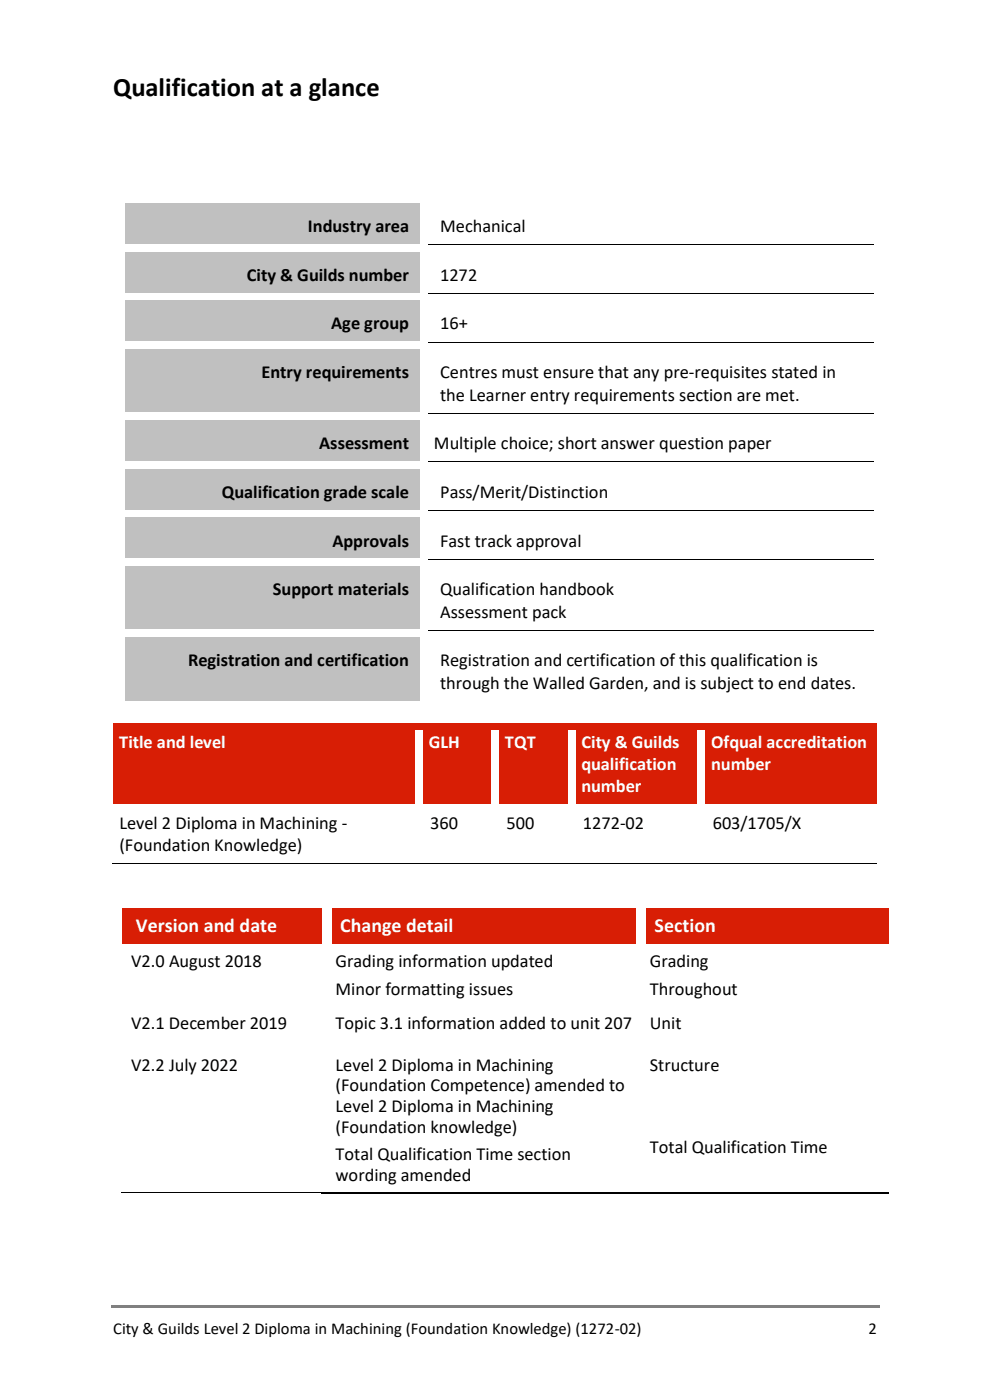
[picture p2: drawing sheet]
<svg xmlns="http://www.w3.org/2000/svg" width="210mm" height="297mm" viewBox="0 0 210 297" stroke-linecap="round" stroke-linejoin="round" font-family="sans-serif">
<defs><g id="words">
<text font-size="5.6" x="24" y="20.4">Qualification at a glance</text>
<g font-size="4.2" fill="#fff">
<text x="28.8" y="197.8">Version and date</text>
<text x="72.2" y="197.8">Change detail</text>
<text x="138.9" y="197.8">Section</text>
</g>
<g font-size="3.9">
<text x="65.3" y="49.2">Industry area</text>
<text x="93.4" y="49.2">Mechanical</text>
<text x="52.4" y="59.6">City &amp; Guilds number</text>
<text x="93.4" y="59.6">1272</text>
<text x="70.2" y="69.9">Age group</text>
<text x="93.4" y="69.9">16+</text>
<text x="55.5" y="80.2">Entry requirements</text>
<text x="93.4" y="80.2">Centres must ensure that any pre-requisites stated in</text>
<text x="93.4" y="85">the Learner entry requirements section are met.</text>
<text x="67.7" y="95.3">Assessment</text>
<text x="92.1" y="95.3">Multiple choice; short answer question paper</text>
<text x="47.1" y="105.6">Qualification grade scale</text>
<text x="93.4" y="105.6">Pass/Merit/Distinction</text>
<text x="70.5" y="116">Approvals</text>
<text x="93.4" y="116">Fast track approval</text>
<text x="57.9" y="126.3">Support materials</text>
<text x="93.4" y="126.3">Qualification handbook</text>
<text x="93.4" y="131">Assessment pack</text>
<text x="39.9" y="141.4">Registration and certification</text>
<text x="93.4" y="141.4">Registration and certification of this qualification is</text>
<text x="93.4" y="146.1">through the Walled Garden, and is subject to end dates.</text>
<text x="25.3" y="175.8">Level 2 Diploma in Machining -</text>
<text x="91.2" y="175.8">360</text>
<text x="107.5" y="175.8">500</text>
<text x="123.6" y="175.8">1272-02</text>
<text x="151.2" y="175.8">603/1705/X</text>
<text x="25.3" y="180.5">(Foundation Knowledge)</text>
<text x="27.8" y="205.2">V2.0 August 2018</text>
<text x="71.2" y="205.2">Grading information updated</text>
<text x="137.9" y="205.2">Grading</text>
<text x="71.2" y="211">Minor formatting issues</text>
<text x="137.9" y="211">Throughout</text>
<text x="27.8" y="218.2">V2.1 December 2019</text>
<text x="71.2" y="218.2">Topic 3.1 information added to unit 207</text>
<text x="137.9" y="218.2">Unit</text>
<text x="27.8" y="227.1">V2.2 July 2022</text>
<text x="71.2" y="227.1">Level 2 Diploma in Machining</text>
<text x="137.9" y="227.1">Structure</text>
<text x="71.2" y="231.5">(Foundation Competence) amended to</text>
<text x="71.2" y="235.9">Level 2 Diploma in Machining</text>
<text x="71.2" y="240.4">(Foundation knowledge)</text>
<text x="137.9" y="244.6">Total Qualification Time</text>
<text x="71.2" y="246.2">Total Qualification Time section</text>
<text x="71.2" y="250.6">wording amended</text>
</g>
<g font-size="3.9" fill="#fff">
<text x="25.3" y="158.6">Title and level</text>
<text x="90.9" y="158.6">GLH</text>
<text x="107.1" y="158.6">TQT</text>
<text x="123.3" y="158.6">City &amp; Guilds</text>
<text x="150.9" y="158.6">Ofqual accreditation</text>
<text x="123.3" y="163.3">qualification</text>
<text x="150.9" y="163.3">number</text>
<text x="123.3" y="168">number</text>
</g>
<g font-size="3.5">
<text x="24" y="282.9">City &amp; Guilds Level 2 Diploma in Machining (Foundation Knowledge) (1272-02)</text>
<text x="184.3" y="282.9">2</text>
</g>
</g></defs>
<path d="M23.5 276.9h163.1v.5h-163.1z" fill-rule="evenodd" fill="#808080"/>
<g fill="#c0c0c0">
<path d="M26.6 43.1h62.7v8.7h-62.7z" fill-rule="evenodd"/>
<path d="M28.5 45.6h59.6v4.7h-59.6z" fill-rule="evenodd"/>
<path d="M26.6 43.1h62.7v2.5h-62.7z" fill-rule="evenodd"/>
</g>
<path d="M89.3 43.1h1.5v2.5h-1.5z" fill-rule="evenodd" fill="#fff"/>
<path d="M26.6 50.3h63.5v1.5h-63.5z" fill-rule="evenodd" fill="#c0c0c0"/>
<path d="M89.3 45.6h1.5v6.2h-1.5z" fill-rule="evenodd" fill="#fff"/>
<g fill="#c0c0c0">
<path d="M26.6 53.4h62.7v8.7h-62.7z" fill-rule="evenodd"/>
<path d="M28.5 55.9h59.6v4.7h-59.6z" fill-rule="evenodd"/>
</g>
<path d="M26.6 51.8h62.7v1.6h-62.7z" fill-rule="evenodd" fill="#fff"/>
<path d="M26.6 53.4h62.7v2.5h-62.7z" fill-rule="evenodd" fill="#c0c0c0"/>
<path d="M89.3 51.8h1.5v4.1h-1.5z" fill-rule="evenodd" fill="#fff"/>
<path d="M90.8 51.9h94.5" fill="none" stroke="#000" stroke-width=".21"/>
<path d="M26.6 60.6h63.5v1.5h-63.5z" fill-rule="evenodd" fill="#c0c0c0"/>
<path d="M89.3 55.9h1.5v6.3h-1.5z" fill-rule="evenodd" fill="#fff"/>
<g fill="#c0c0c0">
<path d="M26.6 63.7h62.7v8.7h-62.7z" fill-rule="evenodd"/>
<path d="M28.5 66.2h59.6v4.8h-59.6z" fill-rule="evenodd"/>
</g>
<path d="M26.6 62.2h62.7v1.5h-62.7z" fill-rule="evenodd" fill="#fff"/>
<path d="M26.6 63.7h62.7v2.6h-62.7z" fill-rule="evenodd" fill="#c0c0c0"/>
<path d="M89.3 62.2h1.5v4.1h-1.5z" fill-rule="evenodd" fill="#fff"/>
<path d="M90.8 62.2h94.5" fill="none" stroke="#000" stroke-width=".21"/>
<path d="M26.6 71h63.5v1.4h-63.5z" fill-rule="evenodd" fill="#c0c0c0"/>
<path d="M89.3 66.3h1.5v6.2h-1.5z" fill-rule="evenodd" fill="#fff"/>
<g fill="#c0c0c0">
<path d="M26.6 74h62.7v13.5h-62.7z" fill-rule="evenodd"/>
<path d="M28.5 76.5h59.6v4.8h-59.6z" fill-rule="evenodd"/>
</g>
<path d="M26.6 72.5h62.7v1.5h-62.7z" fill-rule="evenodd" fill="#fff"/>
<path d="M26.6 74h62.7v2.6h-62.7z" fill-rule="evenodd" fill="#c0c0c0"/>
<path d="M89.3 72.5h1.5v4.1h-1.5z" fill-rule="evenodd" fill="#fff"/>
<path d="M90.8 72.6h94.5" fill="none" stroke="#000" stroke-width=".21"/>
<path d="M26.6 86h63.5v1.5h-63.5z" fill-rule="evenodd" fill="#c0c0c0"/>
<path d="M89.3 76.6h1.5v11h-1.5z" fill-rule="evenodd" fill="#fff"/>
<g fill="#c0c0c0">
<path d="M26.6 89.1h62.7v8.7h-62.7z" fill-rule="evenodd"/>
<path d="M28.5 91.6h59.6v4.8h-59.6z" fill-rule="evenodd"/>
</g>
<path d="M26.6 87.6h62.7v1.5h-62.7z" fill-rule="evenodd" fill="#fff"/>
<path d="M26.6 89.1h62.7v2.6h-62.7z" fill-rule="evenodd" fill="#c0c0c0"/>
<path d="M89.3 87.6h1.5v4.1h-1.5z" fill-rule="evenodd" fill="#fff"/>
<path d="M90.8 87.6h94.5" fill="none" stroke="#000" stroke-width=".21"/>
<path d="M26.6 96.4h63.5v1.4h-63.5z" fill-rule="evenodd" fill="#c0c0c0"/>
<path d="M89.3 91.7h1.5v6.2h-1.5z" fill-rule="evenodd" fill="#fff"/>
<g fill="#c0c0c0">
<path d="M26.6 99.5h62.7v8.7h-62.7z" fill-rule="evenodd"/>
<path d="M28.5 102h59.6v4.7h-59.6z" fill-rule="evenodd"/>
</g>
<path d="M26.6 97.9h62.7v1.6h-62.7z" fill-rule="evenodd" fill="#fff"/>
<path d="M26.6 99.5h62.7v2.5h-62.7z" fill-rule="evenodd" fill="#c0c0c0"/>
<path d="M89.3 97.9h1.5v4.1h-1.5z" fill-rule="evenodd" fill="#fff"/>
<path d="M90.8 98h94.5" fill="none" stroke="#000" stroke-width=".21"/>
<path d="M26.6 106.7h63.5v1.5h-63.5z" fill-rule="evenodd" fill="#c0c0c0"/>
<path d="M89.3 102h1.5v6.2h-1.5z" fill-rule="evenodd" fill="#fff"/>
<g fill="#c0c0c0">
<path d="M26.6 109.8h62.7v8.7h-62.7z" fill-rule="evenodd"/>
<path d="M28.5 112.3h59.6v4.7h-59.6z" fill-rule="evenodd"/>
</g>
<path d="M26.6 108.2h62.7v1.6h-62.7z" fill-rule="evenodd" fill="#fff"/>
<path d="M26.6 109.8h62.7v2.5h-62.7z" fill-rule="evenodd" fill="#c0c0c0"/>
<path d="M89.3 108.2h1.5v4.1h-1.5z" fill-rule="evenodd" fill="#fff"/>
<path d="M90.8 108.3h94.5" fill="none" stroke="#000" stroke-width=".21"/>
<path d="M26.6 117h63.5v1.5h-63.5z" fill-rule="evenodd" fill="#c0c0c0"/>
<path d="M89.3 112.3h1.5v6.3h-1.5z" fill-rule="evenodd" fill="#fff"/>
<g fill="#c0c0c0">
<path d="M26.6 120.1h62.7v13.5h-62.7z" fill-rule="evenodd"/>
<path d="M28.5 122.6h59.6v4.8h-59.6z" fill-rule="evenodd"/>
</g>
<path d="M26.6 118.6h62.7v1.5h-62.7z" fill-rule="evenodd" fill="#fff"/>
<path d="M26.6 120.1h62.7v2.6h-62.7z" fill-rule="evenodd" fill="#c0c0c0"/>
<path d="M89.3 118.6h1.5v4.1h-1.5z" fill-rule="evenodd" fill="#fff"/>
<path d="M90.8 118.6h94.5" fill="none" stroke="#000" stroke-width=".21"/>
<path d="M26.6 132.1h63.5v1.4h-63.5z" fill-rule="evenodd" fill="#c0c0c0"/>
<path d="M89.3 122.7h1.5v10.9h-1.5z" fill-rule="evenodd" fill="#fff"/>
<g fill="#c0c0c0">
<path d="M26.6 135.2h62.7v13.4h-62.7z" fill-rule="evenodd"/>
<path d="M28.5 137.7h59.6v4.7h-59.6z" fill-rule="evenodd"/>
</g>
<path d="M26.6 133.6h62.7v1.5h-62.7z" fill-rule="evenodd" fill="#fff"/>
<path d="M26.6 135.1h62.7v2.6h-62.7z" fill-rule="evenodd" fill="#c0c0c0"/>
<path d="M89.3 133.6h1.5v4.1h-1.5z" fill-rule="evenodd" fill="#fff"/>
<path d="M90.8 133.7h94.5" fill="none" stroke="#000" stroke-width=".21"/>
<path d="M26.6 147.2h63.5v1.4h-63.5z" fill-rule="evenodd" fill="#c0c0c0"/>
<path d="M89.3 137.7h1.5v10.9h-1.5z" fill-rule="evenodd" fill="#fff"/>
<g fill="#d81e05">
<path d="M24 153.4h64.1v17.2h-64.1z" fill-rule="evenodd"/>
<path d="M24 154.9h64.1v4.8h-64.1z" fill-rule="evenodd"/>
<path d="M89.7 153.4h14.6v17.2h-14.6z" fill-rule="evenodd"/>
<path d="M89.7 154.9h14.6v4.8h-14.6z" fill-rule="evenodd"/>
<path d="M105.9 153.4h14.6v17.2h-14.6z" fill-rule="evenodd"/>
<path d="M105.9 154.9h14.6v4.8h-14.6z" fill-rule="evenodd"/>
<path d="M122.1 153.4h25.9v17.2h-25.9z" fill-rule="evenodd"/>
<path d="M122.1 154.9h25.9v4.8h-25.9z" fill-rule="evenodd"/>
<path d="M122.1 159.7h25.9v4.7h-25.9z" fill-rule="evenodd"/>
<path d="M122.1 164.4h25.9v4.7h-25.9z" fill-rule="evenodd"/>
<path d="M149.6 153.4h36.4v17.2h-36.4z" fill-rule="evenodd"/>
<path d="M149.6 154.9h36.4v4.8h-36.4z" fill-rule="evenodd"/>
<path d="M149.6 159.7h36.4v4.7h-36.4z" fill-rule="evenodd"/>
<path d="M24 153.4h64.1v1.5h-64.1z" fill-rule="evenodd"/>
</g>
<path d="M88.1 153.4h1.5v1.5h-1.5z" fill-rule="evenodd" fill="#fff"/>
<path d="M88.1 153.4h16.2v1.5h-16.2z" fill-rule="evenodd" fill="#d81e05"/>
<path d="M104.3 153.4h1.6v1.5h-1.6z" fill-rule="evenodd" fill="#fff"/>
<path d="M104.3 153.4h16.2v1.5h-16.2z" fill-rule="evenodd" fill="#d81e05"/>
<path d="M120.5 153.4h1.5v1.5h-1.5z" fill-rule="evenodd" fill="#fff"/>
<path d="M120.5 153.4h27.5v1.5h-27.5z" fill-rule="evenodd" fill="#d81e05"/>
<path d="M148 153.4h1.6v1.5h-1.6z" fill-rule="evenodd" fill="#fff"/>
<g fill="#d81e05">
<path d="M148 153.4h38v1.5h-38z" fill-rule="evenodd"/>
<path d="M24 169.1h64.1v1.5h-64.1z" fill-rule="evenodd"/>
<path d="M89.6 169.1h14.7v1.5h-14.7z" fill-rule="evenodd"/>
</g>
<path d="M88.1 154.9h1.5v15.7h-1.5z" fill-rule="evenodd" fill="#fff"/>
<path d="M105.9 169.1h14.6v1.5h-14.6z" fill-rule="evenodd" fill="#d81e05"/>
<path d="M104.3 154.9h1.6v15.7h-1.6z" fill-rule="evenodd" fill="#fff"/>
<path d="M122 169.1h26v1.5h-26z" fill-rule="evenodd" fill="#d81e05"/>
<path d="M120.5 154.9h1.5v15.7h-1.5z" fill-rule="evenodd" fill="#fff"/>
<path d="M149.6 169.1h36.4v1.5h-36.4z" fill-rule="evenodd" fill="#d81e05"/>
<g fill="#fff">
<path d="M148 154.9h1.6v15.7h-1.6z" fill-rule="evenodd"/>
<path d="M87.8 170.6h2.1v1.5h-2.1z" fill-rule="evenodd"/>
<path d="M104 170.6h2.1v1.5h-2.1z" fill-rule="evenodd"/>
<path d="M120.2 170.6h2.1v1.5h-2.1z" fill-rule="evenodd"/>
<path d="M147.8 170.6h2.1v1.5h-2.1z" fill-rule="evenodd"/>
</g>
<path d="M23.8 183.2h64" fill="none" stroke="#000" stroke-width=".21"/>
<path d="M87.8 172.1h2.1v11h-2.1z" fill-rule="evenodd" fill="#fff"/>
<path d="M87.8 183.1h.2v.2h-.2z" fill-rule="evenodd" fill="#000"/>
<path d="M88 183.2h16" fill="none" stroke="#000" stroke-width=".21"/>
<path d="M104 172.1h2.1v11h-2.1z" fill-rule="evenodd" fill="#fff"/>
<path d="M104 183.1h.2v.2h-.2z" fill-rule="evenodd" fill="#000"/>
<path d="M104.2 183.2h16" fill="none" stroke="#000" stroke-width=".21"/>
<path d="M120.2 172.1h2.1v11h-2.1z" fill-rule="evenodd" fill="#fff"/>
<path d="M120.2 183.1h.2v.2h-.2z" fill-rule="evenodd" fill="#000"/>
<path d="M120.4 183.2h27.4" fill="none" stroke="#000" stroke-width=".21"/>
<path d="M147.8 172.1h2.1v11h-2.1z" fill-rule="evenodd" fill="#fff"/>
<path d="M147.8 183.1h.1v.2h-.1z" fill-rule="evenodd" fill="#000"/>
<path d="M147.9 183.2h38.1" fill="none" stroke="#000" stroke-width=".21"/>
<g fill="#d81e05">
<path d="M25.9 192.7h42.3v7.5h-42.3z" fill-rule="evenodd"/>
<path d="M27.8 192.7h39.6v7.4h-39.6z" fill-rule="evenodd"/>
<path d="M70.3 192.7h64.6v7.5h-64.6z" fill-rule="evenodd"/>
<path d="M71.2 192.7h62.9v7.4h-62.9z" fill-rule="evenodd"/>
<path d="M137 192.7h51.5v7.5h-51.5z" fill-rule="evenodd"/>
<path d="M137.9 192.7h48.7v7.4h-48.7z" fill-rule="evenodd"/>
</g>
<g fill="#fff">
<path d="M68.2 192.7h2.1v7.5h-2.1z" fill-rule="evenodd"/>
<path d="M134.9 192.7h2.1v7.5h-2.1z" fill-rule="evenodd"/>
<path d="M68.2 200.2h2.1v13.1h-2.1z" fill-rule="evenodd"/>
<path d="M134.9 200.2h2.1v13.1h-2.1z" fill-rule="evenodd"/>
<path d="M68.2 213.3h2.1v8.9h-2.1z" fill-rule="evenodd"/>
<path d="M134.9 213.3h2.1v8.9h-2.1z" fill-rule="evenodd"/>
</g>
<path d="M25.7 253h42.5" fill="none" stroke="#000" stroke-width=".21"/>
<path d="M68.2 222.2h2.1v30.7h-2.1z" fill-rule="evenodd" fill="#fff"/>
<path d="M68.2 253h66.7" fill="none" stroke="#000" stroke-width=".25"/>
<path d="M134.9 222.2h2.1v30.7h-2.1z" fill-rule="evenodd" fill="#fff"/>
<path d="M134.9 252.9h.3v.2h-.3z" fill-rule="evenodd" fill="#000"/>
<path d="M135.2 253h53.3" fill="none" stroke="#000" stroke-width=".25"/>
<use href="#words"/>
</svg>
